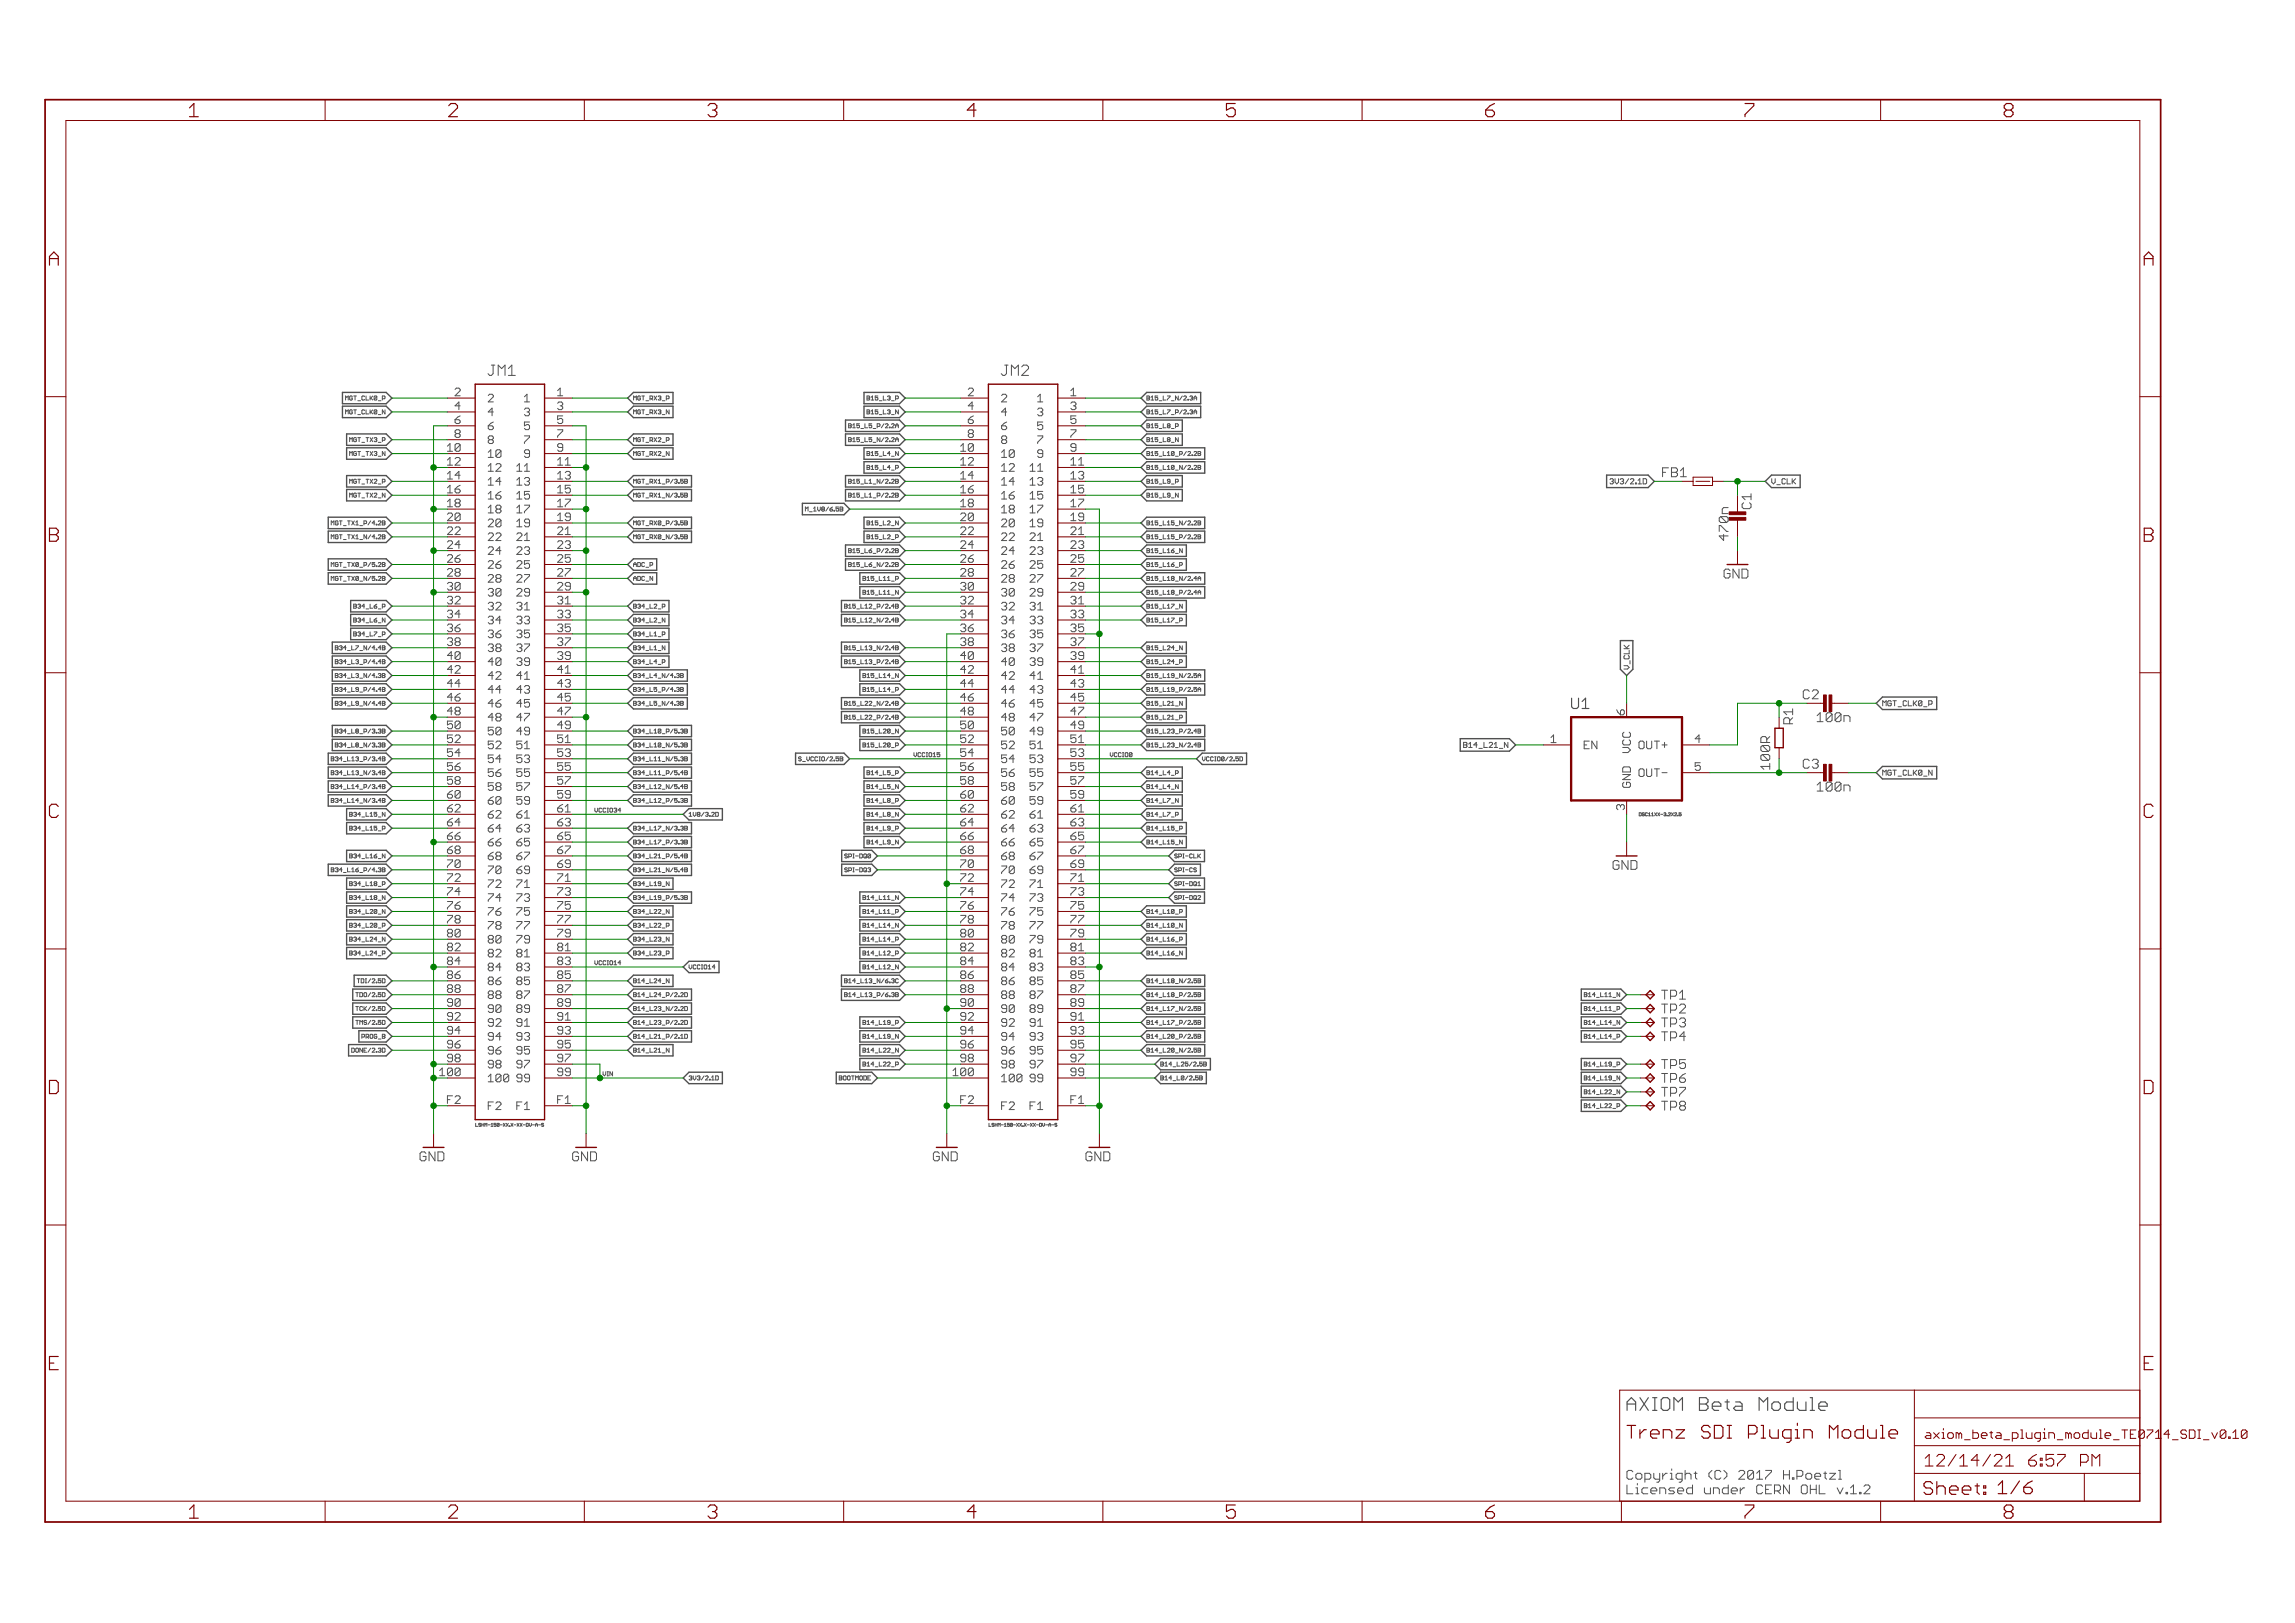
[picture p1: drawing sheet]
<svg xmlns="http://www.w3.org/2000/svg" width="420mm" height="297mm" viewBox="0 0 420 297" stroke-linecap="round" stroke-linejoin="round" font-family="sans-serif">
<defs><g id="words">
<g font-size="3.7" fill="#800000">
<text x="34.8" y="21.4">1</text>
<text x="82.2" y="21.4">2</text>
<text x="129.7" y="21.4">3</text>
<text x="177.1" y="21.4">4</text>
<text x="224.6" y="21.4">5</text>
<text x="272.1" y="21.4">6</text>
<text x="319.5" y="21.4">7</text>
<text x="367" y="21.4">8</text>
<text x="9.1" y="48.6">A</text>
<text x="392.6" y="48.6">A</text>
<text x="9.1" y="99.2">B</text>
<text x="392.6" y="99.2">B</text>
<text x="9.1" y="149.7">C</text>
<text x="392.6" y="149.7">C</text>
<text x="9.1" y="200.2">D</text>
<text x="392.6" y="200.2">D</text>
<text x="9.1" y="250.8">E</text>
<text x="392.6" y="250.8">E</text>
<text x="34.8" y="277.9">1</text>
<text x="82.2" y="277.9">2</text>
<text x="129.7" y="277.9">3</text>
<text x="177.1" y="277.9">4</text>
<text x="224.6" y="277.9">5</text>
<text x="272.1" y="277.9">6</text>
<text x="319.5" y="277.9">7</text>
<text x="367" y="277.9">8</text>
</g>
<text font-size="3.6" fill="#505050" x="297.8" y="258.2">AXIOM Beta Module</text>
<g font-size="3.6" fill="#800000">
<text x="297.8" y="263.3">Trenz SDI Plugin Module</text>
<text x="352.2" y="273.6">Sheet: 1/6</text>
</g>
<g font-size="3.2" fill="#800000">
<text x="352.4" y="268.4">12/14/21</text>
<text x="370" y="268.4">6:57 PM</text>
</g>
<text font-size="2.9" fill="#505050" x="287.7" y="129.8">U1</text>
<g font-size="2.5" fill="#800000">
<text x="304.8" y="87.3">FB1</text>
<text x="320.7" y="93.2" transform="rotate(-90 320.7 93.2)">C1</text>
<text x="315.6" y="105.9">GND</text>
<text x="330.4" y="128">C2</text>
<text x="330.4" y="140.7">C3</text>
<text x="295.3" y="159.2">GND</text>
<text x="76.9" y="212.5">GND</text>
<text x="104.8" y="212.5">GND</text>
<text x="170.9" y="212.5">GND</text>
<text x="198.8" y="212.5">GND</text>
</g>
<g font-size="2.5" fill="#505050">
<text x="316.5" y="98.7" transform="rotate(-90 316.5 98.7)">470n</text>
<text x="328.3" y="132.5" transform="rotate(-90 328.3 132.5)">R1</text>
<text x="332.9" y="132.1">100n</text>
<text x="324.1" y="140.6" transform="rotate(-90 324.1 140.6)">100R</text>
<text x="332.9" y="144.8">100n</text>
<text x="304.2" y="182.9">TP1</text>
<text x="304.2" y="185.5">TP2</text>
<text x="304.2" y="188">TP3</text>
<text x="304.2" y="190.6">TP4</text>
<text x="304.2" y="195.6">TP5</text>
<text x="304.2" y="198.2">TP6</text>
<text x="304.2" y="200.7">TP7</text>
<text x="304.2" y="203.3">TP8</text>
<text x="297.8" y="270.8">Copyright (C) 2017 H.Poetzl</text>
<text x="297.8" y="273.5">Licensed under CERN OHL v.1.2</text>
</g>
<g font-size="2.3" fill="#800000">
<text x="352.4" y="263.3">axiom_beta_plugin_module_TE0</text>
<text x="392.2" y="263.3">714_SDI_v0.10</text>
</g>
<g font-size="2.1" fill="#505050">
<text x="83.4" y="72.5">2</text>
<text x="83.4" y="75">4</text>
<text x="83.4" y="77.6">6</text>
<text x="89.4" y="73.6">2</text>
<text x="89.4" y="76.2">4</text>
<text x="96.1" y="73.6">1</text>
<text x="96.1" y="76.2">3</text>
<text x="102.1" y="72.5">1</text>
<text x="102.1" y="75">3</text>
<text x="102.1" y="77.6">5</text>
<text x="177.4" y="72.5">2</text>
<text x="177.4" y="75">4</text>
<text x="177.4" y="77.6">6</text>
<text x="183.4" y="73.6">2</text>
<text x="183.4" y="76.2">4</text>
<text x="190.1" y="73.6">1</text>
<text x="190.1" y="76.2">3</text>
<text x="196.1" y="72.5">1</text>
<text x="196.1" y="75">3</text>
<text x="196.1" y="77.6">5</text>
<text x="82.1" y="82.7">10</text>
<text x="83.4" y="80.1">8</text>
<text x="89.4" y="78.7">6</text>
<text x="89.4" y="81.2">8</text>
<text x="89.4" y="83.8">10</text>
<text x="96.1" y="78.7">5</text>
<text x="96.1" y="81.2">7</text>
<text x="96.1" y="83.8">9</text>
<text x="102.1" y="80.1">7</text>
<text x="102.1" y="82.7">9</text>
<text x="176.1" y="82.7">10</text>
<text x="177.4" y="80.1">8</text>
<text x="183.4" y="78.7">6</text>
<text x="183.4" y="81.2">8</text>
<text x="183.4" y="83.8">10</text>
<text x="190.1" y="78.7">5</text>
<text x="190.1" y="81.2">7</text>
<text x="190.1" y="83.8">9</text>
<text x="196.1" y="80.1">7</text>
<text x="196.1" y="82.7">9</text>
<text x="82.1" y="85.2">12</text>
<text x="82.1" y="87.7">14</text>
<text x="89.4" y="86.3">12</text>
<text x="89.4" y="88.8">14</text>
<text x="94.8" y="86.3">11</text>
<text x="94.8" y="88.8">13</text>
<text x="102.1" y="85.2">11</text>
<text x="102.1" y="87.7">13</text>
<text x="176.1" y="85.2">12</text>
<text x="176.1" y="87.7">14</text>
<text x="183.4" y="86.3">12</text>
<text x="183.4" y="88.8">14</text>
<text x="188.8" y="86.3">11</text>
<text x="188.8" y="88.8">13</text>
<text x="196.1" y="85.2">11</text>
<text x="196.1" y="87.7">13</text>
<text x="82.1" y="90.3">16</text>
<text x="82.1" y="92.8">18</text>
<text x="82.1" y="95.4">20</text>
<text x="89.4" y="91.4">16</text>
<text x="89.4" y="93.9">18</text>
<text x="94.8" y="91.4">15</text>
<text x="94.8" y="93.9">17</text>
<text x="102.1" y="90.3">15</text>
<text x="102.1" y="92.8">17</text>
<text x="102.1" y="95.4">19</text>
<text x="176.1" y="90.3">16</text>
<text x="176.1" y="92.8">18</text>
<text x="176.1" y="95.4">20</text>
<text x="183.4" y="91.4">16</text>
<text x="183.4" y="93.9">18</text>
<text x="188.8" y="91.4">15</text>
<text x="188.8" y="93.9">17</text>
<text x="196.1" y="90.3">15</text>
<text x="196.1" y="92.8">17</text>
<text x="196.1" y="95.4">19</text>
<text x="82.1" y="97.9">22</text>
<text x="82.1" y="100.4">24</text>
<text x="89.4" y="96.5">20</text>
<text x="89.4" y="99">22</text>
<text x="89.4" y="101.5">24</text>
<text x="94.8" y="96.5">19</text>
<text x="94.8" y="99">21</text>
<text x="94.8" y="101.5">23</text>
<text x="102.1" y="97.9">21</text>
<text x="102.1" y="100.4">23</text>
<text x="176.1" y="97.9">22</text>
<text x="176.1" y="100.4">24</text>
<text x="183.4" y="96.5">20</text>
<text x="183.4" y="99">22</text>
<text x="183.4" y="101.5">24</text>
<text x="188.8" y="96.5">19</text>
<text x="188.8" y="99">21</text>
<text x="188.8" y="101.5">23</text>
<text x="196.1" y="97.9">21</text>
<text x="196.1" y="100.4">23</text>
<text x="82.1" y="103">26</text>
<text x="82.1" y="105.5">28</text>
<text x="89.4" y="104.1">26</text>
<text x="89.4" y="106.6">28</text>
<text x="94.8" y="104.1">25</text>
<text x="94.8" y="106.6">27</text>
<text x="102.1" y="103">25</text>
<text x="102.1" y="105.5">27</text>
<text x="176.1" y="103">26</text>
<text x="176.1" y="105.5">28</text>
<text x="183.4" y="104.1">26</text>
<text x="183.4" y="106.6">28</text>
<text x="188.8" y="104.1">25</text>
<text x="188.8" y="106.6">27</text>
<text x="196.1" y="103">25</text>
<text x="196.1" y="105.5">27</text>
<text x="82.1" y="108">30</text>
<text x="82.1" y="110.6">32</text>
<text x="82.1" y="113.1">34</text>
<text x="89.4" y="109.2">30</text>
<text x="89.4" y="111.7">32</text>
<text x="94.8" y="109.2">29</text>
<text x="94.8" y="111.7">31</text>
<text x="102.1" y="108">29</text>
<text x="102.1" y="110.6">31</text>
<text x="102.1" y="113.1">33</text>
<text x="176.1" y="108">30</text>
<text x="176.1" y="110.6">32</text>
<text x="176.1" y="113.1">34</text>
<text x="183.4" y="109.2">30</text>
<text x="183.4" y="111.7">32</text>
<text x="188.8" y="109.2">29</text>
<text x="188.8" y="111.7">31</text>
<text x="196.1" y="108">29</text>
<text x="196.1" y="110.6">31</text>
<text x="196.1" y="113.1">33</text>
<text x="82.1" y="115.7">36</text>
<text x="82.1" y="118.2">38</text>
<text x="89.4" y="114.2">34</text>
<text x="89.4" y="116.8">36</text>
<text x="89.4" y="119.3">38</text>
<text x="94.8" y="114.2">33</text>
<text x="94.8" y="116.8">35</text>
<text x="94.8" y="119.3">37</text>
<text x="102.1" y="115.7">35</text>
<text x="102.1" y="118.2">37</text>
<text x="176.1" y="115.7">36</text>
<text x="176.1" y="118.2">38</text>
<text x="183.4" y="114.2">34</text>
<text x="183.4" y="116.8">36</text>
<text x="183.4" y="119.3">38</text>
<text x="188.8" y="114.2">33</text>
<text x="188.8" y="116.8">35</text>
<text x="188.8" y="119.3">37</text>
<text x="196.1" y="115.7">35</text>
<text x="196.1" y="118.2">37</text>
<text x="82.1" y="120.7">40</text>
<text x="82.1" y="123.3">42</text>
<text x="82.1" y="125.8">44</text>
<text x="89.4" y="121.9">40</text>
<text x="89.4" y="124.4">42</text>
<text x="94.8" y="121.9">39</text>
<text x="94.8" y="124.4">41</text>
<text x="102.1" y="120.7">39</text>
<text x="102.1" y="123.3">41</text>
<text x="102.1" y="125.8">43</text>
<text x="176.1" y="120.7">40</text>
<text x="176.1" y="123.3">42</text>
<text x="176.1" y="125.8">44</text>
<text x="183.4" y="121.9">40</text>
<text x="183.4" y="124.4">42</text>
<text x="188.8" y="121.9">39</text>
<text x="188.8" y="124.4">41</text>
<text x="196.1" y="120.7">39</text>
<text x="196.1" y="123.3">41</text>
<text x="196.1" y="125.8">43</text>
<text x="82.1" y="128.4">46</text>
<text x="82.1" y="130.9">48</text>
<text x="89.4" y="126.9">44</text>
<text x="89.4" y="129.5">46</text>
<text x="94.8" y="126.9">43</text>
<text x="94.8" y="129.5">45</text>
<text x="102.1" y="128.4">45</text>
<text x="102.1" y="130.9">47</text>
<text x="176.1" y="128.4">46</text>
<text x="176.1" y="130.9">48</text>
<text x="183.4" y="126.9">44</text>
<text x="183.4" y="129.5">46</text>
<text x="188.8" y="126.9">43</text>
<text x="188.8" y="129.5">45</text>
<text x="196.1" y="128.4">45</text>
<text x="196.1" y="130.9">47</text>
<text x="297.5" y="130.9" transform="rotate(-90 297.5 130.9)">6</text>
<text x="82.1" y="133.4">50</text>
<text x="82.1" y="136">52</text>
<text x="89.4" y="132">48</text>
<text x="89.4" y="134.6">50</text>
<text x="89.4" y="137.1">52</text>
<text x="94.8" y="132">47</text>
<text x="94.8" y="134.6">49</text>
<text x="94.8" y="137.1">51</text>
<text x="102.1" y="133.4">49</text>
<text x="102.1" y="136">51</text>
<text x="176.1" y="133.4">50</text>
<text x="176.1" y="136">52</text>
<text x="183.4" y="132">48</text>
<text x="183.4" y="134.6">50</text>
<text x="183.4" y="137.1">52</text>
<text x="188.8" y="132">47</text>
<text x="188.8" y="134.6">49</text>
<text x="188.8" y="137.1">51</text>
<text x="196.1" y="133.4">49</text>
<text x="196.1" y="136">51</text>
<text x="284.1" y="136">1</text>
<text x="290" y="137.1">EN</text>
<text x="298.6" y="137.5" transform="rotate(-90 298.6 137.5)">VCC</text>
<text x="300.5" y="137.1">OUT+</text>
<text x="310.3" y="136">4</text>
<text x="82.1" y="138.5">54</text>
<text x="82.1" y="141.1">56</text>
<text x="82.1" y="143.6">58</text>
<text x="89.4" y="139.6">54</text>
<text x="89.4" y="142.2">56</text>
<text x="94.8" y="139.6">53</text>
<text x="94.8" y="142.2">55</text>
<text x="102.1" y="138.5">53</text>
<text x="102.1" y="141.1">55</text>
<text x="102.1" y="143.6">57</text>
<text x="176.1" y="138.5">54</text>
<text x="176.1" y="141.1">56</text>
<text x="176.1" y="143.6">58</text>
<text x="183.4" y="139.6">54</text>
<text x="183.4" y="142.2">56</text>
<text x="188.8" y="139.6">53</text>
<text x="188.8" y="142.2">55</text>
<text x="196.1" y="138.5">53</text>
<text x="196.1" y="141.1">55</text>
<text x="196.1" y="143.6">57</text>
<text x="300.5" y="142.2">OUT-</text>
<text x="310.3" y="141.1">5</text>
<text x="82.1" y="146.1">60</text>
<text x="82.1" y="148.7">62</text>
<text x="89.4" y="144.7">58</text>
<text x="89.4" y="147.3">60</text>
<text x="89.4" y="149.8">62</text>
<text x="94.8" y="144.7">57</text>
<text x="94.8" y="147.3">59</text>
<text x="94.8" y="149.8">61</text>
<text x="102.1" y="146.1">59</text>
<text x="102.1" y="148.7">61</text>
<text x="176.1" y="146.1">60</text>
<text x="176.1" y="148.7">62</text>
<text x="183.4" y="144.7">58</text>
<text x="183.4" y="147.3">60</text>
<text x="183.4" y="149.8">62</text>
<text x="188.8" y="144.7">57</text>
<text x="188.8" y="147.3">59</text>
<text x="188.8" y="149.8">61</text>
<text x="196.1" y="146.1">59</text>
<text x="196.1" y="148.7">61</text>
<text x="297.5" y="148.1" transform="rotate(-90 297.5 148.1)">3</text>
<text x="298.6" y="144.2" transform="rotate(-90 298.6 144.2)">GND</text>
<text x="82.1" y="151.2">64</text>
<text x="82.1" y="153.8">66</text>
<text x="89.4" y="152.3">64</text>
<text x="89.4" y="154.9">66</text>
<text x="94.8" y="152.3">63</text>
<text x="94.8" y="154.9">65</text>
<text x="102.1" y="151.2">63</text>
<text x="102.1" y="153.8">65</text>
<text x="176.1" y="151.2">64</text>
<text x="176.1" y="153.8">66</text>
<text x="183.4" y="152.3">64</text>
<text x="183.4" y="154.9">66</text>
<text x="188.8" y="152.3">63</text>
<text x="188.8" y="154.9">65</text>
<text x="196.1" y="151.2">63</text>
<text x="196.1" y="153.8">65</text>
<text x="82.1" y="156.3">68</text>
<text x="82.1" y="158.8">70</text>
<text x="82.1" y="161.4">72</text>
<text x="89.4" y="157.4">68</text>
<text x="89.4" y="160">70</text>
<text x="94.8" y="157.4">67</text>
<text x="94.8" y="160">69</text>
<text x="102.1" y="156.3">67</text>
<text x="102.1" y="158.8">69</text>
<text x="102.1" y="161.4">71</text>
<text x="176.1" y="156.3">68</text>
<text x="176.1" y="158.8">70</text>
<text x="176.1" y="161.4">72</text>
<text x="183.4" y="157.4">68</text>
<text x="183.4" y="160">70</text>
<text x="188.8" y="157.4">67</text>
<text x="188.8" y="160">69</text>
<text x="196.1" y="156.3">67</text>
<text x="196.1" y="158.8">69</text>
<text x="196.1" y="161.4">71</text>
<text x="82.1" y="163.9">74</text>
<text x="82.1" y="166.5">76</text>
<text x="89.4" y="162.5">72</text>
<text x="89.4" y="165">74</text>
<text x="89.4" y="167.6">76</text>
<text x="94.8" y="162.5">71</text>
<text x="94.8" y="165">73</text>
<text x="94.8" y="167.6">75</text>
<text x="102.1" y="163.9">73</text>
<text x="102.1" y="166.5">75</text>
<text x="176.1" y="163.9">74</text>
<text x="176.1" y="166.5">76</text>
<text x="183.4" y="162.5">72</text>
<text x="183.4" y="165">74</text>
<text x="183.4" y="167.6">76</text>
<text x="188.8" y="162.5">71</text>
<text x="188.8" y="165">73</text>
<text x="188.8" y="167.6">75</text>
<text x="196.1" y="163.9">73</text>
<text x="196.1" y="166.5">75</text>
<text x="82.1" y="169">78</text>
<text x="82.1" y="171.5">80</text>
<text x="89.4" y="170.1">78</text>
<text x="89.4" y="172.7">80</text>
<text x="94.8" y="170.1">77</text>
<text x="94.8" y="172.7">79</text>
<text x="102.1" y="169">77</text>
<text x="102.1" y="171.5">79</text>
<text x="176.1" y="169">78</text>
<text x="176.1" y="171.5">80</text>
<text x="183.4" y="170.1">78</text>
<text x="183.4" y="172.7">80</text>
<text x="188.8" y="170.1">77</text>
<text x="188.8" y="172.7">79</text>
<text x="196.1" y="169">77</text>
<text x="196.1" y="171.5">79</text>
<text x="82.1" y="174.1">82</text>
<text x="82.1" y="176.6">84</text>
<text x="82.1" y="179.2">86</text>
<text x="89.4" y="175.2">82</text>
<text x="89.4" y="177.7">84</text>
<text x="94.8" y="175.2">81</text>
<text x="94.8" y="177.7">83</text>
<text x="102.1" y="174.1">81</text>
<text x="102.1" y="176.6">83</text>
<text x="102.1" y="179.2">85</text>
<text x="176.1" y="174.1">82</text>
<text x="176.1" y="176.6">84</text>
<text x="176.1" y="179.2">86</text>
<text x="183.4" y="175.2">82</text>
<text x="183.4" y="177.7">84</text>
<text x="188.8" y="175.2">81</text>
<text x="188.8" y="177.7">83</text>
<text x="196.1" y="174.1">81</text>
<text x="196.1" y="176.6">83</text>
<text x="196.1" y="179.2">85</text>
<text x="82.1" y="181.7">88</text>
<text x="82.1" y="184.2">90</text>
<text x="89.4" y="180.3">86</text>
<text x="89.4" y="182.8">88</text>
<text x="89.4" y="185.4">90</text>
<text x="94.8" y="180.3">85</text>
<text x="94.8" y="182.8">87</text>
<text x="94.8" y="185.4">89</text>
<text x="102.1" y="181.7">87</text>
<text x="102.1" y="184.2">89</text>
<text x="176.1" y="181.7">88</text>
<text x="176.1" y="184.2">90</text>
<text x="183.4" y="180.3">86</text>
<text x="183.4" y="182.8">88</text>
<text x="183.4" y="185.4">90</text>
<text x="188.8" y="180.3">85</text>
<text x="188.8" y="182.8">87</text>
<text x="188.8" y="185.4">89</text>
<text x="196.1" y="181.7">87</text>
<text x="196.1" y="184.2">89</text>
<text x="82.1" y="186.8">92</text>
<text x="82.1" y="189.3">94</text>
<text x="82.1" y="191.9">96</text>
<text x="89.4" y="187.9">92</text>
<text x="89.4" y="190.4">94</text>
<text x="94.8" y="187.9">91</text>
<text x="94.8" y="190.4">93</text>
<text x="102.1" y="186.8">91</text>
<text x="102.1" y="189.3">93</text>
<text x="102.1" y="191.9">95</text>
<text x="176.1" y="186.8">92</text>
<text x="176.1" y="189.3">94</text>
<text x="176.1" y="191.9">96</text>
<text x="183.4" y="187.9">92</text>
<text x="183.4" y="190.4">94</text>
<text x="188.8" y="187.9">91</text>
<text x="188.8" y="190.4">93</text>
<text x="196.1" y="186.8">91</text>
<text x="196.1" y="189.3">93</text>
<text x="196.1" y="191.9">95</text>
<text x="80.8" y="196.9">100</text>
<text x="82.1" y="194.4">98</text>
<text x="89.4" y="193">96</text>
<text x="89.4" y="195.5">98</text>
<text x="94.8" y="193">95</text>
<text x="94.8" y="195.5">97</text>
<text x="102.1" y="194.4">97</text>
<text x="102.1" y="196.9">99</text>
<text x="174.8" y="196.9">100</text>
<text x="176.1" y="194.4">98</text>
<text x="183.4" y="193">96</text>
<text x="183.4" y="195.5">98</text>
<text x="188.8" y="193">95</text>
<text x="188.8" y="195.5">97</text>
<text x="196.1" y="194.4">97</text>
<text x="196.1" y="196.9">99</text>
<text x="82.1" y="202">F2</text>
<text x="89.4" y="198">100</text>
<text x="89.4" y="203.1">F2</text>
<text x="94.8" y="198">99</text>
<text x="94.8" y="203.1">F1</text>
<text x="102.1" y="202">F1</text>
<text x="176.1" y="202">F2</text>
<text x="183.4" y="198">100</text>
<text x="183.4" y="203.1">F2</text>
<text x="188.8" y="198">99</text>
<text x="188.8" y="203.1">F1</text>
<text x="196.1" y="202">F1</text>
</g>
<g font-size="1.4" fill="#505050">
<text x="295" y="88.6">3V3/2.1D</text>
<text x="324.4" y="88.6">V_CLK</text>
<text x="298.4" y="122.5" transform="rotate(-90 298.4 122.5)">V_CLK</text>
<text x="344.7" y="129.2">MGT_CLK0_P</text>
<text x="268.8" y="136.8">B14_L21_N</text>
<text x="344.7" y="141.9">MGT_CLK0_N</text>
</g>
<g font-size="1.1" fill="#505050">
<text x="63.8" y="73.2">MGT_CLK0_P</text>
<text x="63.8" y="75.8">MGT_CLK0_N</text>
<text x="116" y="73.3">MGT_RX3_P</text>
<text x="116" y="75.8">MGT_RX3_N</text>
<text x="159.2" y="75.8">B15_L3_N</text>
<text x="159.2" y="73.2">B15_L3_P</text>
<text x="210" y="73.3">B15_L7_N/2.3A</text>
<text x="210" y="75.8">B15_L7_P/2.3A</text>
<text x="64.5" y="80.9">MGT_TX3_P</text>
<text x="64.5" y="83.4">MGT_TX3_N</text>
<text x="116" y="80.9">MGT_RX2_P</text>
<text x="116" y="83.4">MGT_RX2_N</text>
<text x="155.7" y="80.9">B15_L5_N/2.2A</text>
<text x="155.7" y="78.3">B15_L5_P/2.2A</text>
<text x="159.2" y="83.4">B15_L4_N</text>
<text x="210" y="78.3">B15_L8_P</text>
<text x="210" y="80.9">B15_L8_N</text>
<text x="210" y="83.4">B15_L10_P/2.2B</text>
<text x="64.5" y="88.5">MGT_TX2_P</text>
<text x="116" y="88.5">MGT_RX1_P/3.5B</text>
<text x="155.7" y="88.5">B15_L1_N/2.2B</text>
<text x="159.2" y="85.9">B15_L4_P</text>
<text x="210" y="86">B15_L10_N/2.2B</text>
<text x="210" y="88.5">B15_L9_P</text>
<text x="64.5" y="91">MGT_TX2_N</text>
<text x="116" y="91">MGT_RX1_N/3.5B</text>
<text x="147.6" y="93.6">M_1V8/6.5B</text>
<text x="155.7" y="91">B15_L1_P/2.2B</text>
<text x="210" y="91">B15_L9_N</text>
<text x="61" y="96.1">MGT_TX1_P/4.2B</text>
<text x="61" y="98.6">MGT_TX1_N/4.2B</text>
<text x="116" y="96.1">MGT_RX0_P/3.5B</text>
<text x="116" y="98.7">MGT_RX0_N/3.5B</text>
<text x="155.7" y="101.2">B15_L6_P/2.2B</text>
<text x="159.2" y="98.6">B15_L2_P</text>
<text x="159.2" y="96.1">B15_L2_N</text>
<text x="210" y="96.1">B15_L15_N/2.2B</text>
<text x="210" y="98.7">B15_L15_P/2.2B</text>
<text x="210" y="101.2">B15_L16_N</text>
<text x="61" y="103.7">MGT_TX0_P/5.2B</text>
<text x="61" y="106.3">MGT_TX0_N/5.2B</text>
<text x="116" y="103.7">ADC_P</text>
<text x="116" y="106.3">ADC_N</text>
<text x="155.7" y="103.7">B15_L6_N/2.2B</text>
<text x="158.5" y="106.3">B15_L11_P</text>
<text x="210" y="103.7">B15_L16_P</text>
<text x="210" y="106.3">B15_L18_N/2.4A</text>
<text x="65.2" y="111.3">B34_L6_P</text>
<text x="65.2" y="113.9">B34_L6_N</text>
<text x="116" y="111.3">B34_L2_P</text>
<text x="116" y="113.9">B34_L2_N</text>
<text x="155" y="113.9">B15_L12_N/2.4B</text>
<text x="155" y="111.3">B15_L12_P/2.4B</text>
<text x="158.5" y="108.8">B15_L11_N</text>
<text x="210" y="108.8">B15_L18_P/2.4A</text>
<text x="210" y="111.3">B15_L17_N</text>
<text x="210" y="113.9">B15_L17_P</text>
<text x="61.7" y="119">B34_L7_N/4.4B</text>
<text x="65.2" y="116.4">B34_L7_P</text>
<text x="116" y="116.4">B34_L1_P</text>
<text x="116" y="119">B34_L1_N</text>
<text x="155" y="119">B15_L13_N/2.4B</text>
<text x="210" y="119">B15_L24_N</text>
<text x="61.7" y="121.5">B34_L3_P/4.4B</text>
<text x="61.7" y="124">B34_L3_N/4.3B</text>
<text x="116" y="121.5">B34_L4_P</text>
<text x="116" y="124">B34_L4_N/4.3B</text>
<text x="155" y="121.5">B15_L13_P/2.4B</text>
<text x="158.5" y="124">B15_L14_N</text>
<text x="210" y="121.5">B15_L24_P</text>
<text x="210" y="124">B15_L19_N/2.5A</text>
<text x="61.7" y="126.6">B34_L9_P/4.4B</text>
<text x="61.7" y="129.1">B34_L9_N/4.4B</text>
<text x="116" y="126.6">B34_L5_P/4.3B</text>
<text x="116" y="129.1">B34_L5_N/4.3B</text>
<text x="155" y="131.7">B15_L22_P/2.4B</text>
<text x="155" y="129.1">B15_L22_N/2.4B</text>
<text x="158.5" y="126.6">B15_L14_P</text>
<text x="210" y="126.6">B15_L19_P/2.5A</text>
<text x="210" y="129.1">B15_L21_N</text>
<text x="210" y="131.7">B15_L21_P</text>
<text x="61.7" y="134.2">B34_L8_P/3.3B</text>
<text x="61.7" y="136.7">B34_L8_N/3.3B</text>
<text x="116" y="134.2">B34_L10_P/5.3B</text>
<text x="116" y="136.7">B34_L10_N/5.3B</text>
<text x="158.5" y="136.7">B15_L20_P</text>
<text x="158.5" y="134.2">B15_L20_N</text>
<text x="210" y="134.2">B15_L23_P/2.4B</text>
<text x="210" y="136.7">B15_L23_N/2.4B</text>
<text x="61" y="139.3">B34_L13_P/3.4B</text>
<text x="61" y="141.8">B34_L13_N/3.4B</text>
<text x="116" y="139.3">B34_L11_N/5.3B</text>
<text x="116" y="141.8">B34_L11_P/5.4B</text>
<text x="146.2" y="139.3">S_VCCIO/2.5B</text>
<text x="159.2" y="141.8">B14_L5_P</text>
<text x="167.4" y="138.5">VCCIO15</text>
<text x="203.3" y="138.5">VCCIO0</text>
<text x="210" y="141.8">B14_L4_P</text>
<text x="220.2" y="139.3">VCCIO0/2.5D</text>
<text x="61" y="144.4">B34_L14_P/3.4B</text>
<text x="61" y="146.9">B34_L14_N/3.4B</text>
<text x="64.5" y="149.4">B34_L15_N</text>
<text x="109" y="148.7">VCCIO34</text>
<text x="116" y="144.4">B34_L12_N/5.4B</text>
<text x="116" y="146.9">B34_L12_P/5.3B</text>
<text x="126.2" y="149.4">1V8/3.2D</text>
<text x="159.2" y="149.4">B14_L8_N</text>
<text x="159.2" y="146.9">B14_L8_P</text>
<text x="159.2" y="144.4">B14_L5_N</text>
<text x="210" y="144.4">B14_L4_N</text>
<text x="210" y="146.9">B14_L7_N</text>
<text x="210" y="149.4">B14_L7_P</text>
<text x="64.5" y="152">B34_L15_P</text>
<text x="116" y="152">B34_L17_N/3.3B</text>
<text x="116" y="154.5">B34_L17_P/3.3B</text>
<text x="159.2" y="154.5">B14_L9_N</text>
<text x="159.2" y="152">B14_L9_P</text>
<text x="210" y="152">B14_L15_P</text>
<text x="210" y="154.5">B14_L15_N</text>
<text x="61" y="159.6">B34_L16_P/4.3B</text>
<text x="64.5" y="157.1">B34_L16_N</text>
<text x="116" y="157.1">B34_L21_P/5.4B</text>
<text x="116" y="159.6">B34_L21_N/5.4B</text>
<text x="154.8" y="159.6">SPI-DQ3</text>
<text x="154.8" y="157.1">SPI-DQ0</text>
<text x="215.1" y="157.1">SPI-CLK</text>
<text x="215.1" y="159.6">SPI-CS</text>
<text x="64.5" y="162.1">B34_L18_P</text>
<text x="64.5" y="164.7">B34_L18_N</text>
<text x="64.5" y="167.2">B34_L20_N</text>
<text x="116" y="162.1">B34_L19_N</text>
<text x="116" y="164.7">B34_L19_P/5.3B</text>
<text x="116" y="167.2">B34_L22_N</text>
<text x="158.5" y="167.2">B14_L11_P</text>
<text x="158.5" y="164.7">B14_L11_N</text>
<text x="210" y="167.2">B14_L10_P</text>
<text x="215.1" y="162.1">SPI-DQ1</text>
<text x="215.1" y="164.7">SPI-DQ2</text>
<text x="64.5" y="169.8">B34_L20_P</text>
<text x="64.5" y="172.3">B34_L24_N</text>
<text x="116" y="169.8">B34_L22_P</text>
<text x="116" y="172.3">B34_L23_N</text>
<text x="158.5" y="172.3">B14_L14_P</text>
<text x="158.5" y="169.8">B14_L14_N</text>
<text x="210" y="169.8">B14_L10_N</text>
<text x="210" y="172.3">B14_L16_P</text>
<text x="64.5" y="174.8">B34_L24_P</text>
<text x="65.2" y="179.9">TDI/2.5D</text>
<text x="109" y="176.6">VCCIO14</text>
<text x="116" y="174.8">B34_L23_P</text>
<text x="116" y="179.9">B14_L24_N</text>
<text x="126.2" y="177.4">VCCIO14</text>
<text x="155" y="179.9">B14_L13_N/6.3C</text>
<text x="158.5" y="177.4">B14_L12_N</text>
<text x="158.5" y="174.8">B14_L12_P</text>
<text x="210" y="174.8">B14_L16_N</text>
<text x="210" y="179.9">B14_L18_N/2.5B</text>
<text x="65.2" y="182.4">TDO/2.5D</text>
<text x="65.2" y="185">TCK/2.5D</text>
<text x="116" y="182.5">B14_L24_P/2.2D</text>
<text x="116" y="185">B14_L23_N/2.2D</text>
<text x="155" y="182.4">B14_L13_P/6.3B</text>
<text x="210" y="182.5">B14_L18_P/2.5B</text>
<text x="210" y="185">B14_L17_N/2.5B</text>
<text x="290.5" y="185">B14_L11_P</text>
<text x="290.5" y="182.4">B14_L11_N</text>
<text x="65.2" y="187.5">TMS/2.5D</text>
<text x="66.6" y="190.1">PROG_B</text>
<text x="116" y="187.5">B14_L23_P/2.2D</text>
<text x="116" y="190.1">B14_L21_P/2.1D</text>
<text x="158.5" y="190.1">B14_L19_N</text>
<text x="158.5" y="187.5">B14_L19_P</text>
<text x="210" y="187.5">B14_L17_P/2.5B</text>
<text x="210" y="190.1">B14_L20_P/2.5B</text>
<text x="290.5" y="190.1">B14_L14_P</text>
<text x="290.5" y="187.5">B14_L14_N</text>
<text x="64.5" y="192.6">DONE/2.3D</text>
<text x="110.4" y="196.9">VIN</text>
<text x="116" y="192.6">B14_L21_N</text>
<text x="126.2" y="197.7">3V3/2.1D</text>
<text x="154.1" y="197.7">BOOTMODE</text>
<text x="158.5" y="195.1">B14_L22_P</text>
<text x="158.5" y="192.6">B14_L22_N</text>
<text x="210" y="192.6">B14_L20_N/2.5B</text>
<text x="212.5" y="195.2">B14_L25/2.5B</text>
<text x="212.5" y="197.7">B14_L0/2.5B</text>
<text x="290.5" y="197.7">B14_L19_N</text>
<text x="290.5" y="195.1">B14_L19_P</text>
<text x="290.5" y="202.8">B14_L22_P</text>
<text x="290.5" y="200.2">B14_L22_N</text>
</g>
<g font-size=".8" fill="#505050">
<text x="300.4" y="149.4">DSC11XX-3.2X2.5</text>
<text x="88.1" y="206.2">LSHM-150-XX.X-XX-DV-A-S</text>
<text x="182" y="206.2">LSHM-150-XX.X-XX-DV-A-S</text>
</g>
</g></defs>
<g fill="none" stroke="#505050" stroke-width=".18">
<path d="M63.5 72.7l-.2-.2v.7M63.5 75.3l-.2-.3v.8M90 66.8h.6M90.3 66.8v1.6l-.3 .3h-.4l-.3-.3M91.2 68.7v-1.9l.6 .7 .7-.7v1.9M93.1 68.7h1.2M93.1 67.5l.6-.7v1.9M158.7 75.4h.4M158.7 72.9h.4M159.1 72.5h-.4v.7h.4M159.1 75h-.4v.8h.4M183.9 66.8h.7"/>
<path d="M184.3 66.8v1.6l-.4 .3h-.3l-.3-.3M185.2 68.7v-1.9l.6 .7 .6-.7v1.9M187 67.1l.4-.3h.6l.3 .3v.4l-1.3 1.2h1.3M64.3 80.3l-.3-.2v.7M64.3 82.9l-.3-.3v.8M64.3 88l-.3-.3v.8M64.3 90.5l-.3-.2v.7M158.7 98.2h.4M158.7 95.7h.4M158.7 85.6h.4M158.7 83h.4M159.1 82.6h-.4v.8h.4"/>
<path d="M159.1 85.2h-.4v.7h.4M159.1 95.3h-.4v.8h.4M159.1 97.9h-.4v.7h.4M64.7 110.9h.4M64.7 113.5h.4M64.7 116h.4M65.1 110.6h-.4v.7h.4M65.1 113.1h-.4v.8h.4M65.1 115.7h-.4v.7h.4M154.6 110.9h.4M154.6 113.5h.4M154.6 118.6h.4"/>
<path d="M155 110.6h-.4v.7h.4M155 113.1h-.4v.8h.4M155 118.2h-.4v.7h.4M158 108.4h.3M158 105.9h.3M158.3 105.5h-.3v.7h.3M158.3 108h-.3v.8h.3M60.6 138.9h.4M61 138.5h-.4v.8h.4M154.6 131.3h.4M154.6 128.7h.4M154.6 121.1h.4"/>
<path d="M155 120.7h-.4v.8h.4M155 128.4h-.4v.7h.4M155 130.9h-.4v.7h.4M158 136.3h.3M158 133.8h.3M158 126.2h.3M158 123.6h.3M158.3 123.3h-.3v.7h.3M158.3 125.8h-.3v.8h.3M158.3 133.4h-.3v.8h.3M158.3 136h-.3v.7h.3M267.9 136.3h.5"/>
<path d="M268.4 135.9h-.5v.9h.5M353.6 128.2l.1 .2v.3l-.1 .2M60.6 141.4h.4M60.6 144h.4M60.6 146.5h.4M60.6 159.2h.4M61 141.1h-.4v.7h.4M61 143.6h-.4v.7h.4M61 146.1h-.4v.8h.4M61 158.8h-.4v.8h.4M64 149h.4M64 151.6h.4"/>
<path d="M64 156.7h.4M64.4 148.7h-.4v.7h.4M64.4 151.2h-.4v.7h.4M64.4 156.3h-.4v.7h.4M158.7 141.4h.4M158.7 144h.4M158.7 146.5h.4M158.7 149h.4M158.7 151.6h.4M158.7 154.1h.4M159.1 141.1h-.4v.7h.4M159.1 143.6h-.4v.7h.4"/>
<path d="M159.1 146.1h-.4v.8h.4M159.1 148.7h-.4v.7h.4M159.1 151.2h-.4v.7h.4M159.1 153.8h-.4v.7h.4M300.4 148.8h-.3v.5h.3M353.1 140.9l.6 1v-1M64 161.7h.4M64 164.3h.4M64 166.8h.4M64 169.4h.4M64 171.9h.4M64 174.4h.4"/>
<path d="M64.4 161.4h-.4v.7h.4M64.4 163.9h-.4v.7h.4M64.4 166.5h-.4v.7h.4M64.4 169h-.4v.7h.4M64.4 171.5h-.4v.8h.4M64.4 174.1h-.4v.7h.4M154.6 179.5h.4M155 179.1h-.4v.8h.4M158 164.3h.3M158 166.8h.3M158 169.4h.3M158 171.9h.3"/>
<path d="M158 174.4h.3M158 177h.3M158.3 163.9h-.3v.7h.3M158.3 166.5h-.3v.7h.3M158.3 169h-.3v.7h.3M158.3 171.5h-.3v.8h.3M158.3 174.1h-.3v.7h.3M158.3 176.6h-.3v.7h.3M66.3 189.8h.3M66.6 189.3h-.3v.7M153.6 197.3h.4M154 196.9h-.4v.8h.4"/>
<path d="M154.6 182.1h.4M155 181.7h-.4v.7h.4M158 194.8h.3M158 192.2h.3M158 189.7h.3M158 187.1h.3M158.3 189.3h-.3v.7h.3M158.3 186.8h-.3v.7h.3M158.3 191.8h-.3v.8h.3M158.3 194.4h-.3v.7h.3M290 197.3h.4M290 194.8h.4"/>
<path d="M290 199.8h.4M290 189.7h.4M290 187.1h.4M290 182.1h.4M290 184.6h.4M290.4 189.3h-.4v.7h.4M290.4 196.9h-.4v.8h.4M290.4 194.4h-.4v.7h.4M290.4 181.7h-.4v.7h.4M290.4 184.2h-.4v.8h.4M290.4 186.8h-.4v.7h.4M290.4 199.5h-.4v.7h.4"/>
<path d="M87.1 205.6v.5h.4M87.7 206.1h.2M87.9 205.6l-.2 .1v.2h.2M181.1 205.6v.5h.3M181.6 206.1h.3M181.9 205.6l-.3 .1 .1 .2h.2M290 202.4h.4M290.4 202h-.4v.7h.4M342.1 271.8l.2 .2v.3l-1.1 1.1h1.1"/>
</g>
<g fill="none" stroke="#505050" stroke-width=".25">
<path d="M62.7 71.8h8l1.1 1.1-1.1 1h-8zM62.7 74.3h8l1.1 1.1-1.1 1h-8zM63.5 79.4h7.2l1.1 1.1-1.1 1h-7.2zM114.9 72.9l1.1-1.1h7.2v2.1h-7.2zM114.9 75.4l1.1-1.1h7.2v2.1h-7.2zM154.8 79.4h9.9l1 1.1-1 1h-9.9zM154.8 76.9h9.9l1 1-1 1.1h-9.9zM158.2 71.8h6.5l1 1.1-1 1h-6.5zM158.2 74.3h6.5l1 1.1-1 1h-6.5zM209.9 71.8h9.9v2.1h-9.9l-1-1zM209.9 74.3h9.9v2.1h-9.9l-1-1zM209.9 79.4h6.6v2.1h-6.6l-1-1z"/>
<path d="M209.9 76.9h6.6v2.1h-6.6l-1-1.1zM60.1 94.7h10.6l1.1 1-1.1 1.1h-10.6zM60.1 97.2h10.6l1.1 1.1-1.1 1h-10.6zM63.5 82h7.2l1.1 1-1.1 1.1h-7.2zM63.5 87h7.2l1.1 1.1-1.1 1h-7.2zM63.5 89.6h7.2l1.1 1-1.1 1.1h-7.2zM114.9 80.5l1.1-1.1h7.2v2.1h-7.2zM114.9 83l1.1-1h7.2v2.1h-7.2zM114.9 88.1l1.1-1.1h10.6v2.1h-10.6zM114.9 90.6l1.1-1h10.6v2.1h-10.6zM114.9 95.7l1.1-1h10.6v2.1h-10.6zM114.9 98.3l1.1-1.1h10.6v2.1h-10.6z"/>
<path d="M146.9 92.1h7.6l1.1 1.1-1.1 1h-7.6zM154.8 87h9.9l1 1.1-1 1h-9.9zM154.8 89.6h9.9l1 1-1 1.1h-9.9zM154.8 99.7h9.9l1 1.1-1 1h-9.9zM158.2 82h6.5l1 1-1 1.1h-6.5zM158.2 94.7h6.5l1 1-1 1.1h-6.5zM158.2 97.2h6.5l1 1.1-1 1h-6.5zM158.2 84.5h6.5l1 1.1-1 1h-6.5zM209.9 82h10.7v2.1h-10.7l-1-1.1zM209.9 87h6.6v2.1h-6.6l-1-1zM209.9 89.6h6.6v2.1h-6.6l-1-1.1zM209.9 94.7h10.7v2.1h-10.7l-1-1.1z"/>
<path d="M209.9 97.2h10.7v2.1h-10.7l-1-1zM209.9 84.5h10.7v2.1h-10.7l-1-1zM294.1 87h7.6l1.2 1.1-1.2 1.1h-7.6zM324.3 87h5.3v2.2h-5.3l-1.1-1.1zM60.1 102.3h10.6l1.1 1-1.1 1.1h-10.6zM60.1 104.8h10.6l1.1 1.1-1.1 1h-10.6zM60.8 117.5h9.9l1.1 1.1-1.1 1h-9.9zM64.2 109.9h6.5l1.1 1-1.1 1.1h-6.5zM64.2 112.4h6.5l1.1 1.1-1.1 1h-6.5zM64.2 115h6.5l1.1 1-1.1 1.1h-6.5zM114.9 103.3l1.1-1h4.2v2.1h-4.2zM114.9 105.9l1.1-1.1h4.2v2.1h-4.2z"/>
<path d="M114.9 110.9l1.1-1h6.5v2.1h-6.5zM114.9 113.5l1.1-1.1h6.5v2.1h-6.5zM114.9 116l1.1-1h6.5v2.1h-6.5zM114.9 118.6l1.1-1.1h6.5v2.1h-6.5zM154.1 109.9h10.6l1 1-1 1.1h-10.6zM154.1 112.4h10.6l1 1.1-1 1h-10.6zM154.1 117.5h10.6l1 1.1-1 1h-10.6zM154.8 102.3h9.9l1 1-1 1.1h-9.9zM157.4 104.8h7.3l1 1.1-1 1h-7.3zM157.4 107.4h7.3l1 1-1 1.1h-7.3zM208.9 108.4l1-1h10.7v2.1h-10.7zM208.9 100.8l1-1.1h7.3v2.1h-7.3z"/>
<path d="M209.9 102.3h7.3v2.1h-7.3l-1-1.1zM209.9 104.8h10.7v2.1h-10.7l-1-1zM209.9 109.9h7.3v2.1h-7.3l-1-1.1zM209.9 112.4h7.3v2.1h-7.3l-1-1zM209.9 117.5h7.3v2.1h-7.3l-1-1zM296.7 117.2h2.2v5.3l-1.1 1.1-1.1-1.1zM60.1 137.8h10.6l1.1 1.1-1.1 1h-10.6zM60.8 120.1h9.9l1.1 1-1.1 1.1h-9.9zM60.8 122.6h9.9l1.1 1-1.1 1.1h-9.9zM60.8 125.1h9.9l1.1 1.1-1.1 1h-9.9zM60.8 127.7h9.9l1.1 1-1.1 1.1h-9.9zM60.8 132.8h9.9l1.1 1-1.1 1h-9.9z"/>
<path d="M60.8 135.3h9.9l1.1 1-1.1 1.1h-9.9zM114.9 133.8l1.1-1h10.6v2h-10.6zM114.9 136.3l1.1-1h10.6v2.1h-10.6zM114.9 138.9l1.1-1.1h10.6v2.1h-10.6zM114.9 121.1l1.1-1h6.5v2.1h-6.5zM114.9 123.6l1.1-1h9.8v2.1h-9.8zM114.9 126.2l1.1-1.1h9.8v2.1h-9.8zM114.9 128.7l1.1-1h9.8v2.1h-9.8zM145.6 137.8h8.9l1.1 1.1-1.1 1h-8.9zM154.1 120.1h10.6l1 1-1 1.1h-10.6zM154.1 127.7h10.6l1 1-1 1.1h-10.6zM154.1 130.2h10.6l1 1.1-1 1h-10.6z"/>
<path d="M157.4 122.6h7.3l1 1-1 1.1h-7.3zM157.4 125.1h7.3l1 1.1-1 1h-7.3zM157.4 132.8h7.3l1 1-1 1h-7.3zM157.4 135.3h7.3l1 1-1 1.1h-7.3zM209.9 120.1h7.3v2.1h-7.3l-1-1.1zM209.9 122.6h10.7v2.1h-10.7l-1-1.1zM209.9 125.1h10.7v2.1h-10.7l-1-1zM209.9 127.7h7.3v2.1h-7.3l-1-1.1zM209.9 132.8h10.7v2h-10.7l-1-1zM209.9 135.3h10.7v2.1h-10.7l-1-1.1zM209.9 130.2h7.3v2.1h-7.3l-1-1zM220.1 137.8h8.1v2.1h-8.1l-1-1z"/>
<path d="M267.3 135.2h9l1.2 1.1-1.2 1.2h-9zM343.5 128.7l1.1-1.1h10v2.3h-10zM60.1 140.4h10.6l1.1 1-1.1 1.1h-10.6zM60.1 142.9h10.6l1.1 1.1-1.1 1h-10.6zM60.1 145.5h10.6l1.1 1-1.1 1h-10.6zM60.1 158.2h10.6l1.1 1-1.1 1h-10.6zM63.5 148h7.2l1.1 1-1.1 1.1h-7.2zM63.5 150.5h7.2l1.1 1.1-1.1 1h-7.2zM63.5 155.6h7.2l1.1 1.1-1.1 1h-7.2zM114.9 141.4l1.1-1h10.6v2.1h-10.6zM114.9 144l1.1-1.1h10.6v2.1h-10.6zM114.9 146.5l1.1-1h10.6v2h-10.6z"/>
<path d="M114.9 151.6l1.1-1.1h10.6v2.1h-10.6zM114.9 154.1l1.1-1h10.6v2.1h-10.6zM114.9 156.7l1.1-1.1h10.6v2.1h-10.6zM114.9 159.2l1.1-1h10.6v2h-10.6zM125.1 149l1-1h6.1v2.1h-6.1zM154.1 155.6h5.5l1 1.1-1 1h-5.5zM154.1 158.2h5.5l1 1-1 1h-5.5zM158.2 140.4h6.5l1 1-1 1.1h-6.5zM158.2 142.9h6.5l1 1.1-1 1h-6.5zM158.2 145.5h6.5l1 1-1 1h-6.5zM158.2 148h6.5l1 1-1 1.1h-6.5zM158.2 150.5h6.5l1 1.1-1 1h-6.5z"/>
<path d="M158.2 153.1h6.5l1 1-1 1.1h-6.5zM209.9 140.4h6.6v2.1h-6.6l-1-1.1zM209.9 142.9h6.6v2.1h-6.6l-1-1zM209.9 145.5h6.6v2h-6.6l-1-1zM209.9 148h6.6v2.1h-6.6l-1-1.1zM209.9 150.5h7.3v2.1h-7.3l-1-1zM209.9 153.1h7.3v2.1h-7.3l-1-1.1zM215 155.6h5.5v2.1h-5.5l-1-1zM215 158.2h4.8v2h-4.8l-1-1zM343.5 141.4l1.1-1.1h10v2.3h-10zM63.5 160.7h7.2l1.1 1-1.1 1.1h-7.2zM63.5 163.2h7.2l1.1 1.1-1.1 1h-7.2z"/>
<path d="M63.5 165.8h7.2l1.1 1-1.1 1.1h-7.2zM63.5 168.3h7.2l1.1 1.1-1.1 1h-7.2zM63.5 170.9h7.2l1.1 1-1.1 1h-7.2zM63.5 173.4h7.2l1.1 1-1.1 1.1h-7.2zM64.8 178.5h5.9l1.1 1-1.1 1.1h-5.9zM114.9 161.7l1.1-1h7.2v2.1h-7.2zM114.9 166.8l1.1-1h7.2v2.1h-7.2zM114.9 169.4l1.1-1.1h7.2v2.1h-7.2zM114.9 171.9l1.1-1h7.2v2h-7.2zM114.9 174.4l1.1-1h7.2v2.1h-7.2zM114.9 179.5l1.1-1h7.2v2.1h-7.2zM114.9 164.3l1.1-1.1h10.6v2.1h-10.6z"/>
<path d="M125.1 177l1-1.1h5.5v2.1h-5.5zM154.1 178.5h10.6l1 1-1 1.1h-10.6zM157.4 163.2h7.3l1 1.1-1 1h-7.3zM157.4 165.8h7.3l1 1-1 1.1h-7.3zM157.4 168.3h7.3l1 1.1-1 1h-7.3zM157.4 170.9h7.3l1 1-1 1h-7.3zM157.4 173.4h7.3l1 1-1 1.1h-7.3zM157.4 175.9h7.3l1 1.1-1 1h-7.3zM209.9 165.8h7.3v2.1h-7.3l-1-1.1zM209.9 168.3h7.3v2.1h-7.3l-1-1zM209.9 170.9h7.3v2h-7.3l-1-1zM209.9 173.4h7.3v2.1h-7.3l-1-1.1z"/>
<path d="M209.9 178.5h10.7v2.1h-10.7l-1-1.1zM215 160.7h5.5v2.1h-5.5l-1-1.1zM215 163.2h5.5v2.1h-5.5l-1-1zM63.8 191.2h6.9l1.1 1-1.1 1.1h-6.9zM64.6 181h6.1l1.1 1.1-1.1 1h-6.1zM64.6 183.6h6.1l1.1 1-1.1 1h-6.1zM64.6 186.1h6.1l1.1 1-1.1 1.1h-6.1zM65.7 188.6h5l1.1 1.1-1.1 1h-5zM114.9 192.2l1.1-1h7.2v2.1h-7.2zM114.9 182.1l1.1-1.1h10.6v2.1h-10.6zM114.9 184.6l1.1-1h10.6v2h-10.6zM114.9 187.1l1.1-1h10.6v2.1h-10.6z"/>
<path d="M114.9 189.7l1.1-1.1h10.6v2.1h-10.6zM125.1 197.3l1-1.1h6.1v2.1h-6.1zM153.1 196.2h6.5l1 1.1-1 1h-6.5zM154.1 181h10.6l1 1.1-1 1h-10.6zM157.4 186.1h7.3l1 1-1 1.1h-7.3zM157.4 188.6h7.3l1 1.1-1 1h-7.3zM157.4 191.2h7.3l1 1-1 1.1h-7.3zM157.4 193.7h7.3l1 1.1-1 1h-7.3zM209.9 181h10.7v2.1h-10.7l-1-1zM209.9 183.6h10.7v2h-10.7l-1-1zM209.9 186.1h10.7v2.1h-10.7l-1-1.1zM209.9 188.6h10.7v2.1h-10.7l-1-1z"/>
<path d="M209.9 191.2h10.7v2.1h-10.7l-1-1.1zM212.5 196.2h8.4v2.1h-8.4l-1.1-1zM212.5 193.7h9.1v2.1h-9.1l-1.1-1zM289.5 196.2h7.2l1.1 1.1-1.1 1h-7.2zM289.5 181h7.2l1.1 1.1-1.1 1h-7.2zM289.5 183.6h7.2l1.1 1-1.1 1h-7.2zM289.5 186.1h7.2l1.1 1-1.1 1.1h-7.2zM289.5 188.6h7.2l1.1 1.1-1.1 1h-7.2zM289.5 193.7h7.2l1.1 1.1-1.1 1h-7.2zM289.5 198.8h7.2l1.1 1-1.1 1.1h-7.2zM289.5 201.3h7.2l1.1 1.1-1.1 1h-7.2z"/>
</g>
<g fill="none" stroke="#800000" stroke-width=".18">
<path d="M59.5 18.2v3.9M107 18.2v3.9M154.5 18.2v3.9M201.9 18.2v3.9M249.4 18.2v3.9M296.8 18.2v3.9M344.3 18.2v3.9M12.1 22.1h379.7v252.6h-379.7zM8.3 72.6h3.8M81.9 72.9h5.1M81.9 75.4h5.1M81.9 77.9h5.1"/>
<path d="M99.7 72.9h5.1M99.7 75.4h5.1M99.7 77.9h5.1M175.9 72.9h5.1M175.9 75.4h5.1M175.9 77.9h5.1M193.7 72.9h5M193.7 75.4h5M193.7 77.9h5M391.8 72.6h3.8M81.9 80.5h5.1M81.9 83h5.1"/>
<path d="M81.9 85.6h5.1M81.9 88.1h5.1M81.9 90.6h5.1M81.9 93.2h5.1M81.9 95.7h5.1M81.9 98.3h5.1M99.7 80.5h5.1M99.7 83h5.1M99.7 85.6h5.1M99.7 88.1h5.1M99.7 90.6h5.1M99.7 93.2h5.1"/>
<path d="M99.7 95.7h5.1M99.7 98.3h5.1M175.9 80.5h5.1M175.9 83h5.1M175.9 85.6h5.1M175.9 88.1h5.1M175.9 90.6h5.1M175.9 93.2h5.1M175.9 95.7h5.1M175.9 98.3h5.1M193.7 80.5h5M193.7 83h5"/>
<path d="M193.7 85.6h5M193.7 88.1h5M193.7 90.6h5M193.7 93.2h5M193.7 95.7h5M193.7 98.3h5M310 87.3h3.5v1.6h-3.5v-.8M310.5 88.1h2.5M313.5 88.1h2.1M318.1 95.2v3.1M81.9 100.8h5.1M81.9 103.3h5.1"/>
<path d="M81.9 105.9h5.1M81.9 108.4h5.1M81.9 110.9h5.1M81.9 113.5h5.1M81.9 116h5.1M81.9 118.6h5.1M99.7 100.8h5.1M99.7 103.3h5.1M99.7 105.9h5.1M99.7 108.4h5.1M99.7 110.9h5.1M99.7 113.5h5.1"/>
<path d="M99.7 116h5.1M99.7 118.6h5.1M175.9 100.8h5.1M175.9 103.3h5.1M175.9 105.9h5.1M175.9 108.4h5.1M175.9 110.9h5.1M175.9 113.5h5.1M175.9 116h5.1M175.9 118.6h5.1M193.7 100.8h5M193.7 103.3h5"/>
<path d="M193.7 105.9h5M193.7 108.4h5M193.7 110.9h5M193.7 113.5h5M193.7 116h5M193.7 118.6h5M318.1 100.8v2.5M8.3 123.1h3.8M81.9 121.1h5.1M81.9 123.6h5.1M81.9 126.2h5.1M81.9 128.7h5.1"/>
<path d="M81.9 131.3h5.1M81.9 133.8h5.1M81.9 136.3h5.1M81.9 138.9h5.1M99.7 121.1h5.1M99.7 123.6h5.1M99.7 126.2h5.1M99.7 128.7h5.1M99.7 131.3h5.1M99.7 133.8h5.1M99.7 136.3h5.1M99.7 138.9h5.1"/>
<path d="M175.9 121.1h5.1M175.9 123.6h5.1M175.9 126.2h5.1M175.9 128.7h5.1M175.9 131.3h5.1M175.9 133.8h5.1M175.9 136.3h5.1M175.9 138.9h5.1M193.7 121.1h5M193.7 123.6h5M193.7 126.2h5M193.7 128.7h5"/>
<path d="M193.7 131.3h5M193.7 133.8h5M193.7 136.3h5M193.7 138.9h5M282.6 136.3h5M297.8 128.7v2.6M307.9 136.3h5.1M325.7 131.3v2M325.7 136.8v2.1M335.4 128.7h3M391.8 123.1h3.8M81.9 141.4h5.1"/>
<path d="M81.9 144h5.1M81.9 146.5h5.1M81.9 149h5.1M81.9 151.6h5.1M81.9 154.1h5.1M81.9 156.7h5.1M81.9 159.2h5.1M99.7 141.4h5.1M99.7 144h5.1M99.7 146.5h5.1M99.7 149h5.1M99.7 151.6h5.1"/>
<path d="M99.7 154.1h5.1M99.7 156.7h5.1M99.7 159.2h5.1M175.9 141.4h5.1M175.9 144h5.1M175.9 146.5h5.1M175.9 149h5.1M175.9 151.6h5.1M175.9 154.1h5.1M175.9 156.7h5.1M175.9 159.2h5.1M193.7 141.4h5"/>
<path d="M193.7 144h5M193.7 146.5h5M193.7 149h5M193.7 151.6h5M193.7 154.1h5M193.7 156.7h5M193.7 159.2h5M297.8 146.5v2.5M297.8 154.1v2.6M307.9 141.4h5.1M335.4 141.4h3M8.3 173.7h3.8"/>
<path d="M81.9 161.7h5.1M81.9 164.3h5.1M81.9 166.8h5.1M81.9 169.4h5.1M81.9 171.9h5.1M81.9 174.4h5.1M81.9 177h5.1M81.9 179.5h5.1M99.7 161.7h5.1M99.7 164.3h5.1M99.7 166.8h5.1M99.7 169.4h5.1"/>
<path d="M99.7 171.9h5.1M99.7 174.4h5.1M99.7 177h5.1M99.7 179.5h5.1M175.9 161.7h5.1M175.9 164.3h5.1M175.9 166.8h5.1M175.9 169.4h5.1M175.9 171.9h5.1M175.9 174.4h5.1M175.9 177h5.1M175.9 179.5h5.1"/>
<path d="M193.7 161.7h5M193.7 164.3h5M193.7 166.8h5M193.7 169.4h5M193.7 171.9h5M193.7 174.4h5M193.7 177h5M193.7 179.5h5M391.8 173.7h3.8M81.9 182.1h5.1M81.9 184.6h5.1M81.9 187.1h5.1"/>
<path d="M81.9 189.7h5.1M81.9 192.2h5.1M81.9 194.8h5.1M81.9 197.3h5.1M99.7 182.1h5.1M99.7 184.6h5.1M99.7 187.1h5.1M99.7 189.7h5.1M99.7 192.2h5.1M99.7 194.8h5.1M99.7 197.3h5.1M175.9 182.1h5.1"/>
<path d="M175.9 184.6h5.1M175.9 187.1h5.1M175.9 189.7h5.1M175.9 192.2h5.1M175.9 194.8h5.1M175.9 197.3h5.1M193.7 182.1h5M193.7 184.6h5M193.7 187.1h5M193.7 189.7h5M193.7 192.2h5M193.7 194.8h5"/>
<path d="M193.7 197.3h5M300.3 182.1h2.6M300.3 184.6h2.6M300.3 187.1h2.6M300.3 189.7h2.6M300.3 194.8h2.6M300.3 197.3h2.6M300.3 199.8h2.6M79.4 207.5v2.5M81.9 202.4h5.1M99.7 202.4h5.1M107.3 207.5v2.5"/>
<path d="M173.3 207.5v2.5M175.9 202.4h5.1M193.7 202.4h5M201.3 207.5v2.5M300.3 202.4h2.6M8.3 224.2h3.8M391.8 224.2h3.8M350.5 254.4v20.3M350.5 259.5h41.3M391.8 254.4h-95.3v20.3M59.5 274.7v3.9M107 274.7v3.9"/>
<path d="M154.5 274.7v3.9M201.9 274.7v3.9M249.4 274.7v3.9M296.8 274.7v3.9M344.3 274.7v3.9M350.5 269.7h41.3M350.5 264.6h41.3M381.6 269.7v5M411.1 261.7l.3 .3M411.4 262v1l-.3 .2M411.4 262l-1.1 1"/>
</g>
<path d="M8.3 18.2h387.3v260.4h-387.3z" fill="none" stroke="#800000" stroke-width=".32"/>
<path d="M87 70.3h12.7v134.6h-12.7zM181 70.3h12.7v134.6h-12.7zM325 133.3h1.5v3.5h-1.5zM302.1 194l.8 .8-.8 .7-.8-.7zM302.1 196.5l.8 .8-.8 .8-.8-.8zM302.1 199.1l.8 .7-.8 .8-.8-.8zM302.1 181.3l.8 .8-.8 .7-.8-.7zM302.1 183.8l.8 .8-.8 .8-.8-.8zM302.1 186.4l.8 .7-.8 .8-.8-.8zM302.1 188.9l.8 .8-.8 .7-.8-.7zM302.1 201.6l.8 .8-.8 .7-.8-.7z" fill="none" stroke="#800000" stroke-width=".25"/>
<path d="M287.6 131.3h20.3v15.2h-20.3z" fill="none" stroke="#800000" stroke-width=".42"/>
<g fill="#800000" stroke="#800000" stroke-width=".18">
<path d="M316.6 94.7h3v.5h-3z"/>
<path d="M316.6 93.7h3v.5h-3z"/>
<path d="M334.9 127.2h.5v3h-.5z"/>
<path d="M333.8 127.2h.5v3h-.5z"/>
<path d="M334.9 139.9h.5v3h-.5z"/>
<path d="M333.8 139.9h.5v3h-.5z"/>
</g>
<g fill="none" stroke="#008000" stroke-width=".18">
<path d="M71.8 72.9h10.1M71.8 75.4h10.1M81.9 77.9h-2.5v129.6M104.8 77.9h2.5v129.6M104.8 72.9h10.1M104.8 75.4h10.1M165.7 77.9h10.2M165.7 72.9h10.2M165.7 75.4h10.2M198.7 77.9h10.2M198.7 72.9h10.2M198.7 75.4h10.2"/>
<path d="M71.8 80.5h10.1M71.8 83h10.1M71.8 88.1h10.1M71.8 90.6h10.1M71.8 95.7h10.1M71.8 98.3h10.1M79.4 85.6h2.5M79.4 93.2h2.5M104.8 85.6h2.5M104.8 93.2h2.5M104.8 80.5h10.1M104.8 83h10.1"/>
<path d="M104.8 88.1h10.1M104.8 90.6h10.1M104.8 95.7h10.1M104.8 98.3h10.1M155.6 93.2h20.3M165.7 85.6h10.2M165.7 80.5h10.2M165.7 83h10.2M165.7 88.1h10.2M165.7 90.6h10.2M165.7 95.7h10.2M165.7 98.3h10.2"/>
<path d="M198.7 85.6h10.2M198.7 93.2h2.6v114.3M198.7 80.5h10.2M198.7 83h10.2M198.7 88.1h10.2M198.7 90.6h10.2M198.7 95.7h10.2M198.7 98.3h10.2M302.9 88.1h5M315.6 88.1h7.6M318.1 88.1v2.5M318.1 98.3v2.5"/>
<path d="M71.8 116h10.1M71.8 103.3h10.1M71.8 105.9h10.1M71.8 110.9h10.1M71.8 113.5h10.1M71.8 118.6h10.1M79.4 100.8h2.5M79.4 108.4h2.5M104.8 100.8h2.5M104.8 108.4h2.5M104.8 116h10.1M104.8 103.3h10.1"/>
<path d="M104.8 105.9h10.1M104.8 110.9h10.1M104.8 113.5h10.1M104.8 118.6h10.1M165.7 100.8h10.2M165.7 108.4h10.2M165.7 103.3h10.2M165.7 105.9h10.2M165.7 110.9h10.2M165.7 113.5h10.2M165.7 118.6h10.2M175.9 116h-2.6v91.5"/>
<path d="M198.7 100.8h10.2M198.7 108.4h10.2M198.7 116h2.6M198.7 103.3h10.2M198.7 105.9h10.2M198.7 110.9h10.2M198.7 113.5h10.2M198.7 118.6h10.2M71.8 128.7h10.1M71.8 121.1h10.1M71.8 123.6h10.1M71.8 126.2h10.1"/>
<path d="M71.8 133.8h10.1M71.8 136.3h10.1M71.8 138.9h10.1M79.4 131.3h2.5M104.8 131.3h2.5M104.8 128.7h10.1M104.8 121.1h10.1M104.8 123.6h10.1M104.8 126.2h10.1M104.8 133.8h10.1M104.8 136.3h10.1M104.8 138.9h10.1"/>
<path d="M155.6 138.9h20.3M165.7 131.3h10.2M165.7 128.7h10.2M165.7 121.1h10.2M165.7 123.6h10.2M165.7 126.2h10.2M165.7 133.8h10.2M165.7 136.3h10.2M198.7 131.3h10.2M198.7 128.7h10.2M198.7 121.1h10.2M198.7 123.6h10.2"/>
<path d="M198.7 126.2h10.2M198.7 133.8h10.2M198.7 136.3h10.2M198.7 138.9h20.4M277.5 136.3h5.1M297.8 123.6v5.1M325.7 128.7v2.6M325.7 138.9v2.5M330.8 128.7h-12.7v7.6h-5.1M338.4 128.7h5.1M71.8 141.4h10.1M71.8 144h10.1"/>
<path d="M71.8 146.5h10.1M71.8 149h10.1M71.8 151.6h10.1M71.8 156.7h10.1M71.8 159.2h10.1M79.4 154.1h2.5M104.8 154.1h10.1M104.8 141.4h10.1M104.8 144h10.1M104.8 146.5h10.1M104.8 149h20.3M104.8 151.6h10.1"/>
<path d="M104.8 156.7h10.1M104.8 159.2h10.1M160.6 156.7h15.3M160.6 159.2h15.3M165.7 154.1h10.2M165.7 141.4h10.2M165.7 144h10.2M165.7 146.5h10.2M165.7 149h10.2M165.7 151.6h10.2M198.7 154.1h10.2M198.7 141.4h10.2"/>
<path d="M198.7 144h10.2M198.7 146.5h10.2M198.7 149h10.2M198.7 151.6h10.2M198.7 156.7h15.3M198.7 159.2h15.3M297.8 149v5.1M313 141.4h17.8M338.4 141.4h5.1M71.8 161.7h10.1M71.8 164.3h10.1M71.8 166.8h10.1"/>
<path d="M71.8 169.4h10.1M71.8 171.9h10.1M71.8 174.4h10.1M71.8 179.5h10.1M79.4 177h2.5M104.8 177h20.3M104.8 161.7h10.1M104.8 164.3h10.1M104.8 166.8h10.1M104.8 169.4h10.1M104.8 171.9h10.1M104.8 174.4h10.1"/>
<path d="M104.8 179.5h10.1M165.7 177h10.2M165.7 164.3h10.2M165.7 166.8h10.2M165.7 169.4h10.2M165.7 171.9h10.2M165.7 174.4h10.2M165.7 179.5h10.2M173.3 161.7h2.6M198.7 177h2.6M198.7 161.7h15.3M198.7 164.3h15.3"/>
<path d="M198.7 166.8h10.2M198.7 169.4h10.2M198.7 171.9h10.2M198.7 174.4h10.2M198.7 179.5h10.2M71.8 184.6h10.1M71.8 182.1h10.1M71.8 187.1h10.1M71.8 189.7h10.1M71.8 192.2h10.1M79.4 194.8h2.5M79.4 197.3h2.5"/>
<path d="M104.8 194.8h5v2.5M104.8 197.3h20.3M104.8 184.6h10.1M104.8 182.1h10.1M104.8 187.1h10.1M104.8 189.7h10.1M104.8 192.2h10.1M160.6 197.3h15.3M165.7 194.8h10.2M165.7 182.1h10.2M165.7 187.1h10.2M165.7 189.7h10.2"/>
<path d="M165.7 192.2h10.2M173.3 184.6h2.6M198.7 194.8h12.7M198.7 197.3h12.7M198.7 184.6h10.2M198.7 182.1h10.2M198.7 187.1h10.2M198.7 189.7h10.2M198.7 192.2h10.2M297.8 194.8h2.5M297.8 197.3h2.5M297.8 184.6h2.5"/>
<path d="M297.8 182.1h2.5M297.8 187.1h2.5M297.8 189.7h2.5M297.8 199.8h2.5M79.4 202.4h2.5M104.8 202.4h2.5M173.3 202.4h2.6M198.7 202.4h2.6M297.8 202.4h2.5"/>
</g>
<g fill="#008000" stroke="#008000" stroke-width=".18">
<circle cx="79.4" cy="202.4" r=".51"/>
<circle cx="79.4" cy="85.6" r=".51"/>
<circle cx="79.4" cy="93.2" r=".51"/>
<circle cx="79.4" cy="100.8" r=".51"/>
<circle cx="79.4" cy="108.4" r=".51"/>
<circle cx="79.4" cy="131.3" r=".51"/>
<circle cx="79.4" cy="154.1" r=".51"/>
<circle cx="79.4" cy="177" r=".51"/>
<circle cx="79.4" cy="194.8" r=".51"/>
<circle cx="79.4" cy="197.3" r=".51"/>
<circle cx="107.3" cy="85.6" r=".51"/>
<circle cx="107.3" cy="93.2" r=".51"/>
<circle cx="107.3" cy="100.8" r=".51"/>
<circle cx="107.3" cy="108.4" r=".51"/>
<circle cx="107.3" cy="131.3" r=".51"/>
<circle cx="107.3" cy="202.4" r=".51"/>
<circle cx="173.3" cy="202.4" r=".51"/>
<circle cx="173.3" cy="161.7" r=".51"/>
<circle cx="173.3" cy="184.6" r=".51"/>
<circle cx="201.3" cy="202.4" r=".51"/>
<circle cx="201.3" cy="177" r=".51"/>
<circle cx="201.3" cy="116" r=".51"/>
<circle cx="109.8" cy="197.3" r=".51"/>
<circle cx="325.7" cy="128.7" r=".51"/>
<circle cx="325.7" cy="141.4" r=".51"/>
<circle cx="318.1" cy="88.1" r=".51"/>
</g>
<use href="#words"/>
</svg>
